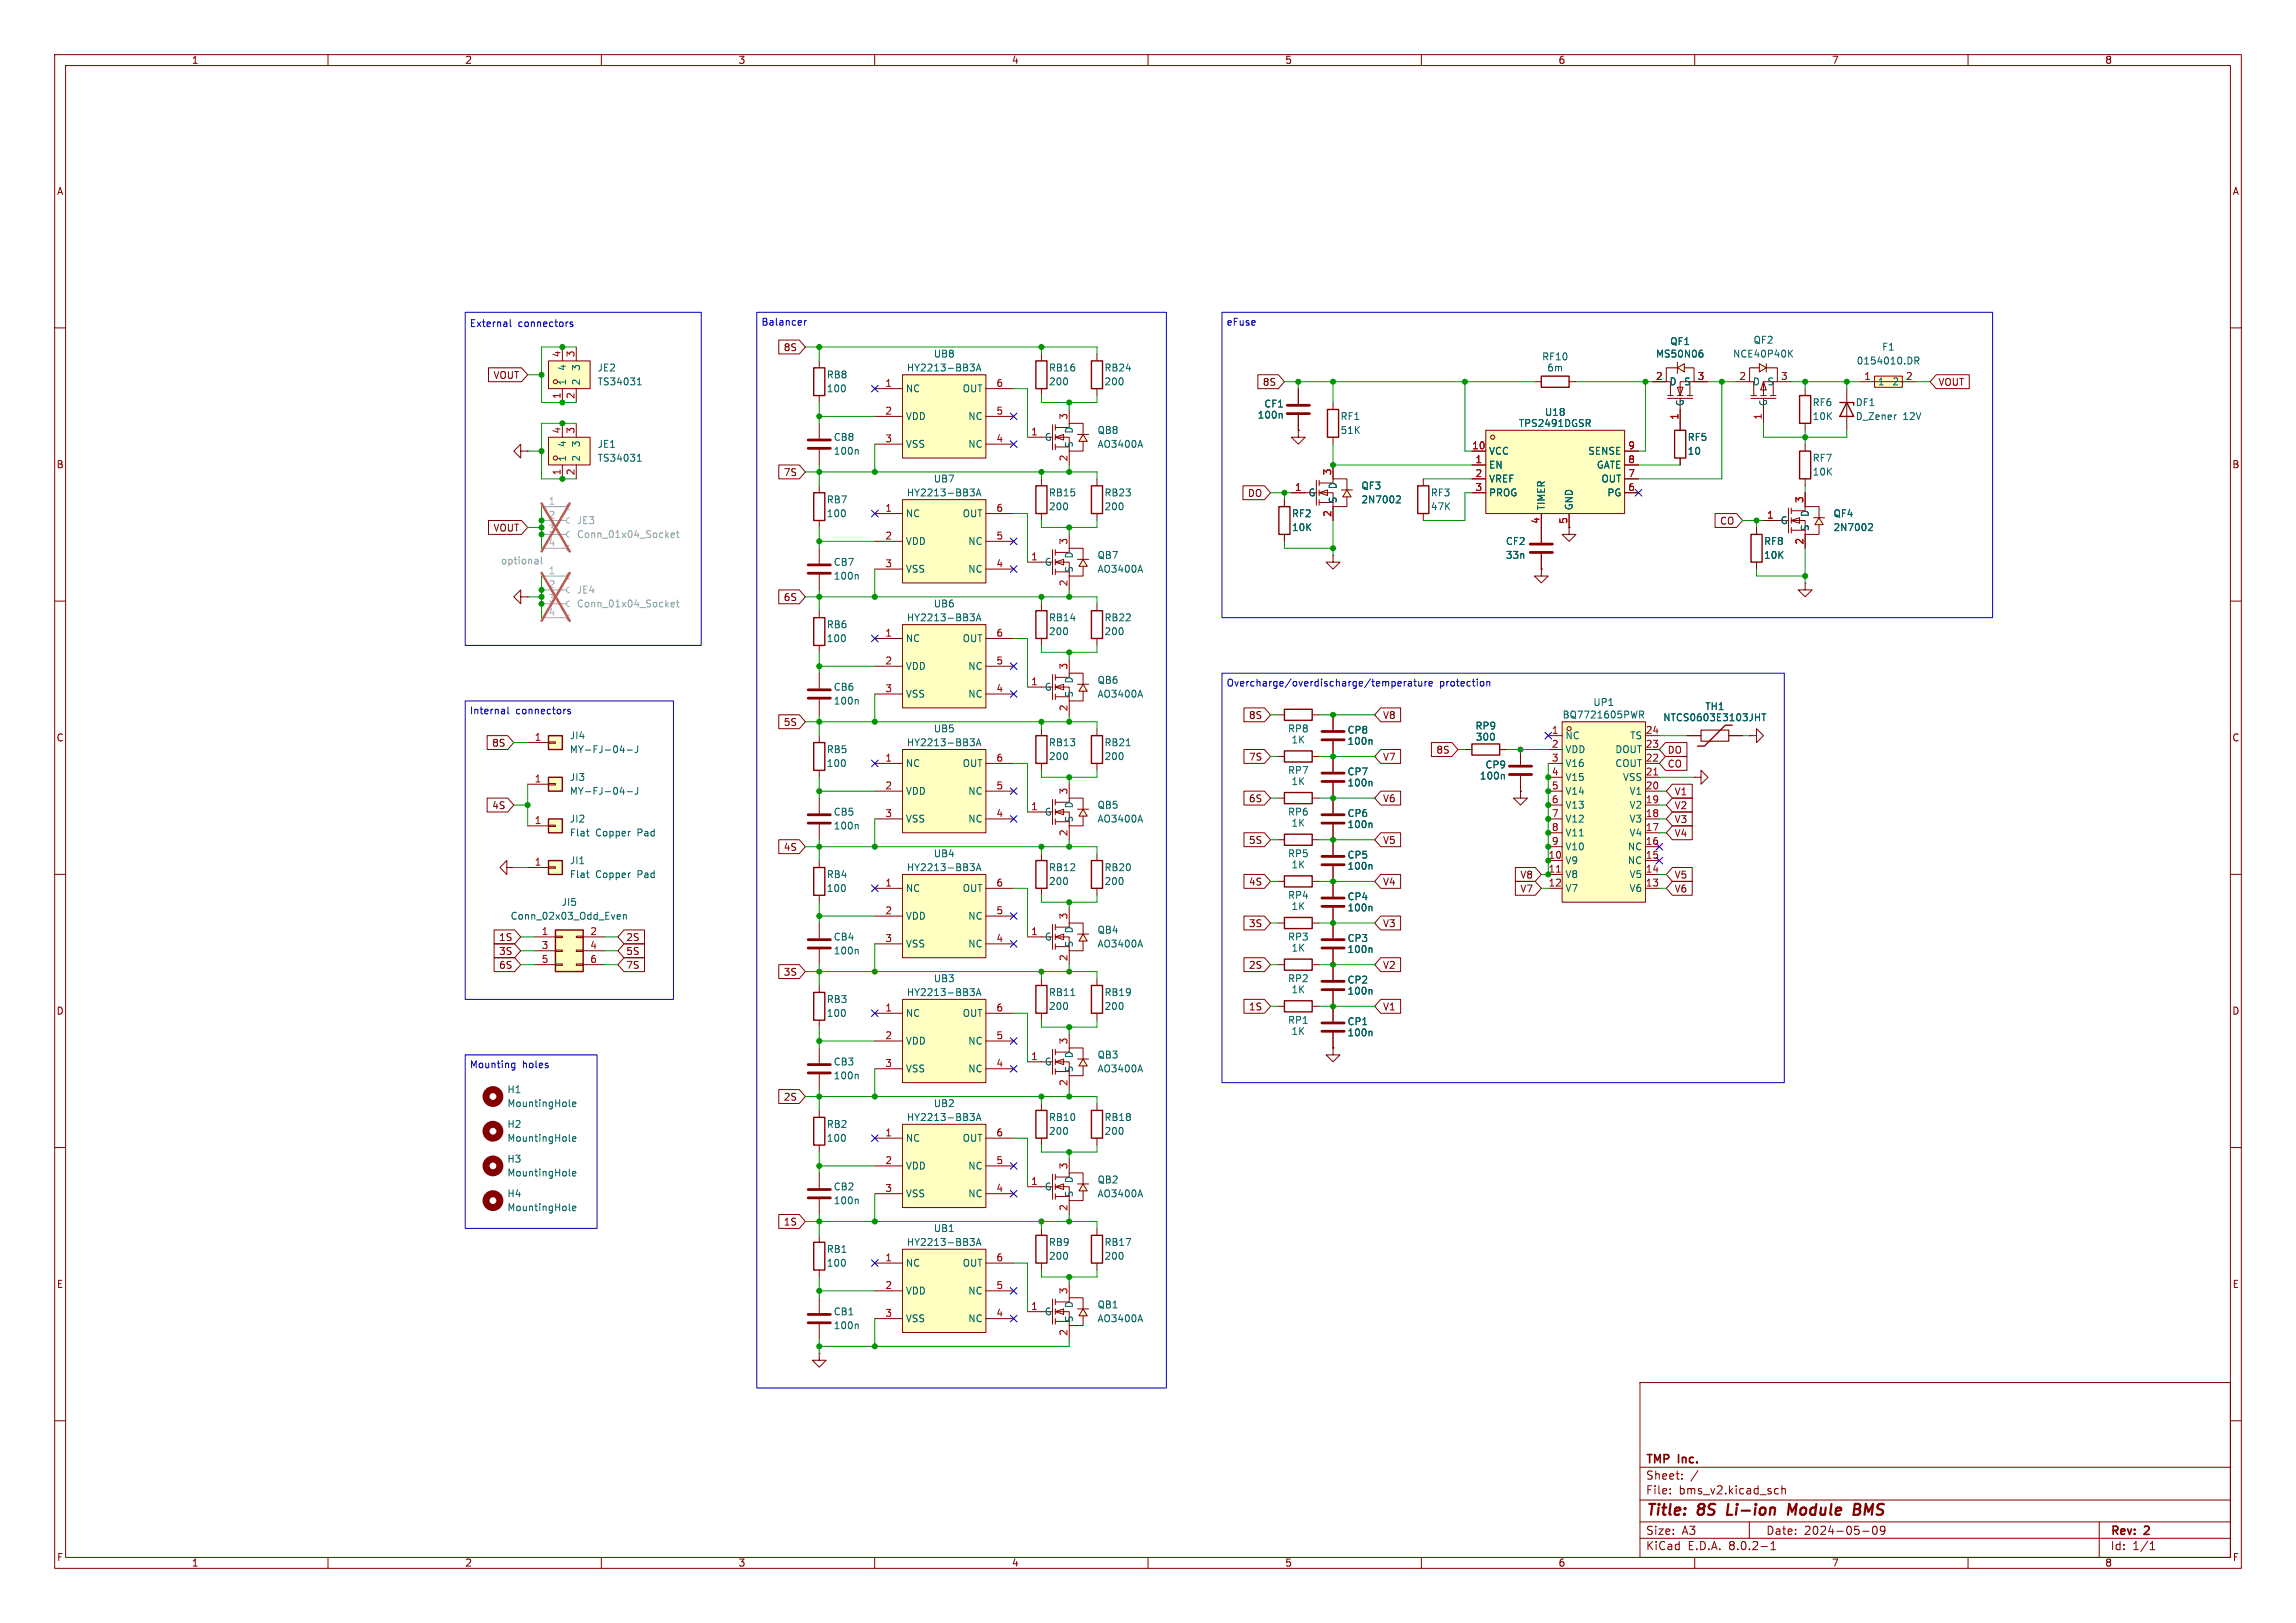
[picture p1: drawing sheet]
<svg xmlns="http://www.w3.org/2000/svg" width="420mm" height="297mm" viewBox="0 0 420 297" stroke-linecap="round" stroke-linejoin="round" font-family="sans-serif">
<defs><g id="words">
<g font-size="2.8" fill="#840000">
<text x="301" y="277.9">Title:</text>
<text x="310.6" y="277.9">8S</text>
<text x="316.8" y="277.9">Li-ion</text>
<text x="328.7" y="277.9">Module</text>
<text x="341.5" y="277.9">BMS</text>
</g>
<g font-size="2.1" fill="#840000">
<text x="301" y="268.2">TMP</text>
<text x="307.1" y="268.2">Inc.</text>
<text x="301" y="273.7">File:</text>
<text x="301" y="271">Sheet:</text>
<text x="307.1" y="273.7">bms_v2.kicad_sch</text>
<text x="301" y="281.1">Size:</text>
<text x="307.6" y="281.1">A3</text>
<text x="323" y="281.1">Date:</text>
<text x="330" y="281.1">2024-05-09</text>
<text x="386" y="281.3">Rev:</text>
<text x="392.4" y="281.3">2</text>
<text x="301" y="283.9">KiCad</text>
<text x="308.7" y="283.9">E.D.A.</text>
<text x="316.3" y="283.9">8.0.2-1</text>
<text x="386" y="283.9">Id:</text>
<text x="390.1" y="283.9">1/1</text>
</g>
<g font-size="1.8" fill="#840000">
<text x="35" y="11.9">1</text>
<text x="85" y="11.9">2</text>
<text x="135" y="11.9">3</text>
<text x="185" y="11.9">4</text>
<text x="235" y="11.9">5</text>
<text x="285" y="11.9">6</text>
<text x="335" y="11.9">7</text>
<text x="385" y="11.9">8</text>
<text x="10.3" y="35.9">A</text>
<text x="408.3" y="35.9">A</text>
<text x="143.3" y="64.5">8S</text>
<text x="90.2" y="69.5">VOUT</text>
<text x="230.9" y="70.8">8S</text>
<text x="354.5" y="70.8">VOUT</text>
<text x="10.3" y="85.9">B</text>
<text x="143.3" y="87.3">7S</text>
<text x="408.2" y="85.9">B</text>
<text x="228.2" y="91.1">DO</text>
<text x="90.2" y="97.5">VOUT</text>
<text x="314.5" y="96.2">CO</text>
<text x="143.3" y="110.2">6S</text>
<text x="228.4" y="131.8">8S</text>
<text x="252.9" y="131.8">V8</text>
<text x="10.3" y="135.9">C</text>
<text x="89.9" y="136.8">8S</text>
<text x="143.3" y="133">5S</text>
<text x="408.2" y="135.9">C</text>
<text x="228.4" y="139.4">7S</text>
<text x="252.9" y="139.4">V7</text>
<text x="262.6" y="138.1">8S</text>
<text x="305" y="138.1">DO</text>
<text x="305" y="140.7">CO</text>
<text x="89.9" y="148.3">4S</text>
<text x="228.4" y="147">6S</text>
<text x="252.9" y="147">V6</text>
<text x="306.2" y="148.3">V2</text>
<text x="306.2" y="145.7">V1</text>
<text x="143.3" y="155.9">4S</text>
<text x="228.4" y="154.6">5S</text>
<text x="252.9" y="154.6">V5</text>
<text x="306.2" y="153.4">V4</text>
<text x="306.2" y="150.8">V3</text>
<text x="278" y="161">V8</text>
<text x="306.2" y="161">V5</text>
<text x="228.4" y="162.2">4S</text>
<text x="252.9" y="162.2">V4</text>
<text x="278" y="163.5">V7</text>
<text x="306.2" y="163.5">V6</text>
<text x="91.2" y="172.4">1S</text>
<text x="114.5" y="172.4">2S</text>
<text x="228.4" y="169.9">3S</text>
<text x="252.9" y="169.9">V3</text>
<text x="91.2" y="177.5">6S</text>
<text x="91.2" y="174.9">3S</text>
<text x="114.5" y="174.9">5S</text>
<text x="114.5" y="177.5">7S</text>
<text x="143.3" y="178.8">3S</text>
<text x="228.4" y="177.5">2S</text>
<text x="252.9" y="177.5">V2</text>
<text x="10.3" y="185.9">D</text>
<text x="228.4" y="185.1">1S</text>
<text x="252.9" y="185.1">V1</text>
<text x="408.2" y="185.9">D</text>
<text x="143.3" y="201.6">2S</text>
<text x="143.3" y="224.5">1S</text>
<text x="10.3" y="235.9">E</text>
<text x="408.3" y="235.9">E</text>
<text x="10.3" y="285.9">F</text>
<text x="35" y="286.9">1</text>
<text x="85" y="286.9">2</text>
<text x="135" y="286.9">3</text>
<text x="185" y="286.9">4</text>
<text x="235" y="286.9">5</text>
<text x="285" y="286.9">6</text>
<text x="335" y="286.9">7</text>
<text x="385" y="286.9">8</text>
<text x="408.3" y="285.9">F</text>
</g>
<g font-size="1.8" fill="#0000c2">
<text x="139.2" y="59.8">Balancer</text>
<text x="224.3" y="59.8">eFuse</text>
<text x="85.9" y="60">External</text>
<text x="94.8" y="60">connectors</text>
<text x="224.3" y="125.8">Overcharge/overdischarge/temperature</text>
<text x="263.3" y="125.8">protection</text>
<text x="85.9" y="130.9">Internal</text>
<text x="94.3" y="130.9">connectors</text>
<text x="85.9" y="195.7">Mounting</text>
<text x="95.5" y="195.7">holes</text>
</g>
<g font-size="1.8" fill="#a90000">
<text x="102.6" y="65.5" transform="rotate(-90 102.6 65.5)">4</text>
<text x="105.2" y="65.5" transform="rotate(-90 105.2 65.5)">3</text>
<text x="161.9" y="70.9">1</text>
<text x="182.2" y="70.9">6</text>
<text x="302.8" y="69.6">2</text>
<text x="310.4" y="69.6">3</text>
<text x="318.1" y="69.6">2</text>
<text x="325.7" y="69.6">3</text>
<text x="340.9" y="69.6">1</text>
<text x="348.5" y="69.6">2</text>
<text x="102.6" y="73.1" transform="rotate(-90 102.6 73.1)">1</text>
<text x="105.2" y="73.1" transform="rotate(-90 105.2 73.1)">2</text>
<text x="161.9" y="75.9">2</text>
<text x="182.2" y="75.9">5</text>
<text x="195.3" y="76.9" transform="rotate(-90 195.3 76.9)">3</text>
<text x="307.1" y="76.9" transform="rotate(-90 307.1 76.9)">1</text>
<text x="322.3" y="76.9" transform="rotate(-90 322.3 76.9)">1</text>
<text x="102.6" y="79.4" transform="rotate(-90 102.6 79.4)">4</text>
<text x="105.2" y="79.4" transform="rotate(-90 105.2 79.4)">3</text>
<text x="161.9" y="81">3</text>
<text x="182.2" y="81">4</text>
<text x="188.5" y="79.8">1</text>
<text x="269.2" y="82.3">10</text>
<text x="297.7" y="82.3">9</text>
<text x="102.6" y="87.1" transform="rotate(-90 102.6 87.1)">1</text>
<text x="105.2" y="87.1" transform="rotate(-90 105.2 87.1)">2</text>
<text x="195.3" y="84.5" transform="rotate(-90 195.3 84.5)">2</text>
<text x="236.8" y="89.9">1</text>
<text x="243.6" y="87.1" transform="rotate(-90 243.6 87.1)">3</text>
<text x="269.8" y="84.8">1</text>
<text x="269.8" y="87.4">2</text>
<text x="269.8" y="89.9">3</text>
<text x="297.7" y="89.9">6</text>
<text x="297.7" y="87.4">7</text>
<text x="297.7" y="84.8">8</text>
<text x="161.9" y="93.7">1</text>
<text x="182.2" y="93.7">6</text>
<text x="243.6" y="94.7" transform="rotate(-90 243.6 94.7)">2</text>
<text x="281.7" y="96" transform="rotate(-90 281.7 96)">4</text>
<text x="286.8" y="96" transform="rotate(-90 286.8 96)">5</text>
<text x="323.1" y="95">1</text>
<text x="329.9" y="92.1" transform="rotate(-90 329.9 92.1)">3</text>
<text x="161.9" y="98.8">2</text>
<text x="182.2" y="98.8">5</text>
<text x="195.3" y="99.8" transform="rotate(-90 195.3 99.8)">3</text>
<text x="329.9" y="99.8" transform="rotate(-90 329.9 99.8)">2</text>
<text x="161.9" y="103.9">3</text>
<text x="182.2" y="103.9">4</text>
<text x="188.5" y="102.6">1</text>
<text x="195.3" y="107.4" transform="rotate(-90 195.3 107.4)">2</text>
<text x="161.9" y="116.6">1</text>
<text x="182.2" y="116.6">6</text>
<text x="161.9" y="121.7">2</text>
<text x="182.2" y="121.7">5</text>
<text x="188.5" y="125.5">1</text>
<text x="195.3" y="122.6" transform="rotate(-90 195.3 122.6)">3</text>
<text x="161.9" y="126.7">3</text>
<text x="182.2" y="126.7">4</text>
<text x="195.3" y="130.2" transform="rotate(-90 195.3 130.2)">2</text>
<text x="97.7" y="135.6">1</text>
<text x="283.8" y="134.4">1</text>
<text x="283.8" y="136.9">2</text>
<text x="300.9" y="136.9">23</text>
<text x="300.9" y="134.4">24</text>
<text x="97.7" y="143.3">1</text>
<text x="161.9" y="139.4">1</text>
<text x="182.2" y="139.4">6</text>
<text x="283.8" y="139.4">3</text>
<text x="283.8" y="142">4</text>
<text x="300.9" y="142">21</text>
<text x="300.9" y="139.4">22</text>
<text x="161.9" y="144.5">2</text>
<text x="161.9" y="149.6">3</text>
<text x="182.2" y="149.6">4</text>
<text x="182.2" y="144.5">5</text>
<text x="188.5" y="148.3">1</text>
<text x="195.3" y="145.5" transform="rotate(-90 195.3 145.5)">3</text>
<text x="283.8" y="144.5">5</text>
<text x="283.8" y="147.1">6</text>
<text x="283.8" y="149.6">7</text>
<text x="300.9" y="149.6">18</text>
<text x="300.9" y="147.1">19</text>
<text x="300.9" y="144.5">20</text>
<text x="97.7" y="150.9">1</text>
<text x="195.3" y="153.1" transform="rotate(-90 195.3 153.1)">2</text>
<text x="283.8" y="152.1">8</text>
<text x="283.8" y="154.7">9</text>
<text x="300.9" y="154.7">16</text>
<text x="300.9" y="152.1">17</text>
<text x="97.7" y="158.5">1</text>
<text x="283.2" y="157.2">10</text>
<text x="283.2" y="159.8">11</text>
<text x="300.9" y="159.8">14</text>
<text x="300.9" y="157.2">15</text>
<text x="161.9" y="162.3">1</text>
<text x="161.9" y="167.4">2</text>
<text x="182.2" y="167.4">5</text>
<text x="182.2" y="162.3">6</text>
<text x="283.2" y="162.3">12</text>
<text x="300.9" y="162.3">13</text>
<text x="99" y="171.2">1</text>
<text x="99" y="173.7">3</text>
<text x="107.9" y="171.2">2</text>
<text x="107.9" y="173.7">4</text>
<text x="161.9" y="172.5">3</text>
<text x="182.2" y="172.5">4</text>
<text x="188.5" y="171.2">1</text>
<text x="195.3" y="168.3" transform="rotate(-90 195.3 168.3)">3</text>
<text x="99" y="176.3">5</text>
<text x="107.9" y="176.3">6</text>
<text x="195.3" y="176" transform="rotate(-90 195.3 176)">2</text>
<text x="161.9" y="185.2">1</text>
<text x="182.2" y="185.2">6</text>
<text x="161.9" y="190.2">2</text>
<text x="182.2" y="190.2">5</text>
<text x="195.3" y="191.2" transform="rotate(-90 195.3 191.2)">3</text>
<text x="161.9" y="195.3">3</text>
<text x="182.2" y="195.3">4</text>
<text x="188.5" y="194.1">1</text>
<text x="195.3" y="198.8" transform="rotate(-90 195.3 198.8)">2</text>
<text x="161.9" y="208">1</text>
<text x="182.2" y="208">6</text>
<text x="161.9" y="213.1">2</text>
<text x="182.2" y="213.1">5</text>
<text x="195.3" y="214.1" transform="rotate(-90 195.3 214.1)">3</text>
<text x="161.9" y="218.2">3</text>
<text x="182.2" y="218.2">4</text>
<text x="188.5" y="216.9">1</text>
<text x="195.3" y="221.7" transform="rotate(-90 195.3 221.7)">2</text>
<text x="161.9" y="230.9">1</text>
<text x="182.2" y="230.9">6</text>
<text x="161.9" y="236">2</text>
<text x="182.2" y="236">5</text>
<text x="188.5" y="239.8">1</text>
<text x="195.3" y="236.9" transform="rotate(-90 195.3 236.9)">3</text>
<text x="161.9" y="241">3</text>
<text x="182.2" y="241">4</text>
<text x="195.3" y="244.5" transform="rotate(-90 195.3 244.5)">2</text>
</g>
<g font-size="1.8" fill="#006464">
<text x="170.7" y="65.6">UB8</text>
<text x="302.8" y="65.6">MS50N06</text>
<text x="305.4" y="63.3">QF1</text>
<text x="316.9" y="65.6">NCE40P40K</text>
<text x="320.7" y="63.1">QF2</text>
<text x="344.2" y="64.4">F1</text>
<text x="103.7" y="70.6" transform="rotate(-90 103.7 70.6)">1</text>
<text x="103.7" y="68" transform="rotate(-90 103.7 68)">4</text>
<text x="106.3" y="70.6" transform="rotate(-90 106.3 70.6)">2</text>
<text x="106.3" y="68" transform="rotate(-90 106.3 68)">3</text>
<text x="109.2" y="68.2">JE2</text>
<text x="109.2" y="70.7">TS34031</text>
<text x="151.1" y="69.4">RB8</text>
<text x="151.1" y="72">100</text>
<text x="165.6" y="72">NC</text>
<text x="165.8" y="68.2">HY2213-BB3A</text>
<text x="176" y="72">OUT</text>
<text x="191.8" y="70.7">200</text>
<text x="191.8" y="68.2">RB16</text>
<text x="201.9" y="70.7">200</text>
<text x="201.9" y="68.2">RB24</text>
<text x="282" y="66.1">RF10</text>
<text x="282.9" y="68.2">6m</text>
<text x="305.3" y="70.7">D</text>
<text x="308" y="70.7">S</text>
<text x="320.5" y="70.7">D</text>
<text x="323.2" y="70.7">S</text>
<text x="339.5" y="66.9">0154010.DR</text>
<text x="343.4" y="70.7">1</text>
<text x="346.1" y="70.7">2</text>
<text x="165.6" y="77.1">VDD</text>
<text x="177" y="77.1">NC</text>
<text x="230" y="76.8">100n</text>
<text x="231.2" y="74.8">CF1</text>
<text x="245.1" y="77.1">RF1</text>
<text x="282.5" y="76.3">U18</text>
<text x="308.2" y="74.4" transform="rotate(-90 308.2 74.4)">G</text>
<text x="323.4" y="74.4" transform="rotate(-90 323.4 74.4)">G</text>
<text x="331.5" y="74.5">RF6</text>
<text x="331.5" y="77.1">10K</text>
<text x="339.4" y="74.5">DF1</text>
<text x="339.4" y="77.1">D_Zener</text>
<text x="348.1" y="77.1">12V</text>
<text x="103.7" y="81.9" transform="rotate(-90 103.7 81.9)">4</text>
<text x="106.3" y="81.9" transform="rotate(-90 106.3 81.9)">3</text>
<text x="109.2" y="82.1">JE1</text>
<text x="152.4" y="80.9">CB8</text>
<text x="152.4" y="83.4">100n</text>
<text x="165.6" y="82.1">VSS</text>
<text x="177" y="82.1">NC</text>
<text x="191" y="80.9">G</text>
<text x="196.4" y="82" transform="rotate(-90 196.4 82)">S</text>
<text x="196.4" y="79.5" transform="rotate(-90 196.4 79.5)">D</text>
<text x="200.7" y="82.1">AO3400A</text>
<text x="200.7" y="79.6">QB8</text>
<text x="245.1" y="79.6">51K</text>
<text x="272.3" y="83.4">VCC</text>
<text x="277.7" y="78.3">TPS2491DGSR</text>
<text x="290.4" y="83.4">SENSE</text>
<text x="308.6" y="80.9">RF5</text>
<text x="308.6" y="83.4">10</text>
<text x="103.7" y="84.6" transform="rotate(-90 103.7 84.6)">1</text>
<text x="106.3" y="84.6" transform="rotate(-90 106.3 84.6)">2</text>
<text x="109.2" y="84.7">TS34031</text>
<text x="170.7" y="88.5">UB7</text>
<text x="244.7" y="89.6" transform="rotate(-90 244.7 89.6)">D</text>
<text x="248.9" y="89.8">QF3</text>
<text x="272.3" y="86">EN</text>
<text x="272.3" y="88.5">VREF</text>
<text x="292" y="86">GATE</text>
<text x="292.8" y="88.5">OUT</text>
<text x="331.5" y="84.7">RF7</text>
<text x="331.5" y="87.2">10K</text>
<text x="151.1" y="92.3">RB7</text>
<text x="151.1" y="94.8">100</text>
<text x="165.6" y="94.8">NC</text>
<text x="165.8" y="91">HY2213-BB3A</text>
<text x="176" y="94.8">OUT</text>
<text x="191.8" y="93.6">200</text>
<text x="191.8" y="91">RB15</text>
<text x="201.9" y="93.6">200</text>
<text x="201.9" y="91">RB23</text>
<text x="236.2" y="94.8">RF2</text>
<text x="239.3" y="91">G</text>
<text x="244.7" y="92.2" transform="rotate(-90 244.7 92.2)">S</text>
<text x="248.9" y="92.3">2N7002</text>
<text x="261.6" y="91">RF3</text>
<text x="261.6" y="93.6">47K</text>
<text x="272.3" y="91">PROG</text>
<text x="282.8" y="93.5" transform="rotate(-90 282.8 93.5)">TIMER</text>
<text x="287.9" y="93.5" transform="rotate(-90 287.9 93.5)">GND</text>
<text x="293.9" y="91">PG</text>
<text x="331.1" y="94.7" transform="rotate(-90 331.1 94.7)">D</text>
<text x="335.3" y="94.8">QF4</text>
<text x="165.6" y="99.9">VDD</text>
<text x="177" y="99.9">NC</text>
<text x="236.2" y="97.4">10K</text>
<text x="275.4" y="99.9">CF2</text>
<text x="322.6" y="99.9">RF8</text>
<text x="325.6" y="96.1">G</text>
<text x="331.1" y="97.3" transform="rotate(-90 331.1 97.3)">S</text>
<text x="335.3" y="97.4">2N7002</text>
<text x="152.4" y="103.7">CB7</text>
<text x="152.4" y="106.3">100n</text>
<text x="165.6" y="105">VSS</text>
<text x="177" y="105">NC</text>
<text x="191" y="103.7">G</text>
<text x="196.4" y="104.9" transform="rotate(-90 196.4 104.9)">S</text>
<text x="196.4" y="102.3" transform="rotate(-90 196.4 102.3)">D</text>
<text x="200.7" y="105">AO3400A</text>
<text x="200.7" y="102.5">QB7</text>
<text x="275.4" y="102.5">33n</text>
<text x="322.6" y="102.5">10K</text>
<text x="165.8" y="113.9">HY2213-BB3A</text>
<text x="170.7" y="111.4">UB6</text>
<text x="191.8" y="113.9">RB14</text>
<text x="201.9" y="113.9">RB22</text>
<text x="151.1" y="115.2">RB6</text>
<text x="151.1" y="117.7">100</text>
<text x="165.6" y="117.7">NC</text>
<text x="176" y="117.7">OUT</text>
<text x="191.8" y="116.4">200</text>
<text x="201.9" y="116.4">200</text>
<text x="165.6" y="122.8">VDD</text>
<text x="177" y="122.8">NC</text>
<text x="196.4" y="125.2" transform="rotate(-90 196.4 125.2)">D</text>
<text x="200.7" y="125.3">QB6</text>
<text x="152.4" y="126.6">CB6</text>
<text x="152.4" y="129.1">100n</text>
<text x="165.6" y="127.9">VSS</text>
<text x="177" y="127.9">NC</text>
<text x="191" y="126.6">G</text>
<text x="196.4" y="127.8" transform="rotate(-90 196.4 127.8)">S</text>
<text x="200.7" y="127.9">AO3400A</text>
<text x="285.7" y="131.7">BQ7721605PWR</text>
<text x="291.4" y="129.4">UP1</text>
<text x="311.8" y="130.1">TH1</text>
<text x="104.1" y="135.5">JI4</text>
<text x="165.8" y="136.8">HY2213-BB3A</text>
<text x="170.7" y="134.2">UB5</text>
<text x="191.8" y="136.8">RB13</text>
<text x="201.9" y="136.8">RB21</text>
<text x="235.5" y="134.2">RP8</text>
<text x="236.1" y="136.2">1K</text>
<text x="246.4" y="134.5">CP8</text>
<text x="246.4" y="136.5">100n</text>
<text x="269.8" y="133.7">RP9</text>
<text x="269.9" y="135.7">300</text>
<text x="286.3" y="135.5">NC</text>
<text x="298.1" y="135.5">TS</text>
<text x="304.2" y="132.2">NTCS0603E3103JHT</text>
<text x="104.1" y="143.1">JI3</text>
<text x="104.1" y="138">MY-FJ-04-J</text>
<text x="151.1" y="138">RB5</text>
<text x="151.1" y="140.6">100</text>
<text x="165.6" y="140.6">NC</text>
<text x="176" y="140.6">OUT</text>
<text x="191.8" y="139.3">200</text>
<text x="201.9" y="139.3">200</text>
<text x="235.5" y="141.8">RP7</text>
<text x="236.1" y="143.9">1K</text>
<text x="246.4" y="142.1">CP7</text>
<text x="270.6" y="142.8">100n</text>
<text x="271.6" y="140.8">CP9</text>
<text x="286.3" y="138">VDD</text>
<text x="286.3" y="140.6">V16</text>
<text x="286.3" y="143.1">V15</text>
<text x="295.4" y="140.6">COUT</text>
<text x="295.4" y="138">DOUT</text>
<text x="296.8" y="143.1">VSS</text>
<text x="104.1" y="145.6">MY-FJ-04-J</text>
<text x="152.4" y="149.5">CB5</text>
<text x="165.6" y="145.6">VDD</text>
<text x="177" y="145.6">NC</text>
<text x="191" y="149.5">G</text>
<text x="196.4" y="148" transform="rotate(-90 196.4 148)">D</text>
<text x="200.7" y="148.2">QB5</text>
<text x="235.5" y="149.5">RP6</text>
<text x="246.4" y="149.7">CP6</text>
<text x="246.4" y="144.1">100n</text>
<text x="286.3" y="145.6">V14</text>
<text x="286.3" y="148.2">V13</text>
<text x="298" y="148.2">V2</text>
<text x="298" y="145.6">V1</text>
<text x="104.1" y="150.7">JI2</text>
<text x="104.1" y="153.3">Flat</text>
<text x="108.9" y="153.3">Copper</text>
<text x="116.7" y="153.3">Pad</text>
<text x="152.4" y="152">100n</text>
<text x="165.6" y="150.7">VSS</text>
<text x="177" y="150.7">NC</text>
<text x="196.4" y="150.6" transform="rotate(-90 196.4 150.6)">S</text>
<text x="200.7" y="150.7">AO3400A</text>
<text x="236.1" y="151.5">1K</text>
<text x="246.4" y="151.7">100n</text>
<text x="286.3" y="150.7">V12</text>
<text x="286.3" y="153.3">V11</text>
<text x="286.3" y="155.8">V10</text>
<text x="297.7" y="155.8">NC</text>
<text x="298" y="153.3">V4</text>
<text x="298" y="150.7">V3</text>
<text x="104.1" y="158.3">JI1</text>
<text x="104.1" y="160.9">Flat</text>
<text x="108.9" y="160.9">Copper</text>
<text x="116.7" y="160.9">Pad</text>
<text x="151.1" y="160.9">RB4</text>
<text x="165.8" y="159.6">HY2213-BB3A</text>
<text x="170.7" y="157.1">UB4</text>
<text x="191.8" y="159.6">RB12</text>
<text x="201.9" y="159.6">RB20</text>
<text x="235.5" y="157.1">RP5</text>
<text x="236.1" y="159.1">1K</text>
<text x="246.4" y="157.3">CP5</text>
<text x="246.4" y="159.4">100n</text>
<text x="286.3" y="158.3">V9</text>
<text x="286.3" y="160.9">V8</text>
<text x="297.7" y="158.3">NC</text>
<text x="298" y="160.9">V5</text>
<text x="102.6" y="166">JI5</text>
<text x="151.1" y="163.4">100</text>
<text x="165.6" y="163.4">NC</text>
<text x="176" y="163.4">OUT</text>
<text x="191.8" y="162.2">200</text>
<text x="201.9" y="162.2">200</text>
<text x="235.5" y="164.7">RP4</text>
<text x="236.1" y="166.7">1K</text>
<text x="246.4" y="164.9">CP4</text>
<text x="246.4" y="167">100n</text>
<text x="286.3" y="163.4">V7</text>
<text x="298" y="163.4">V6</text>
<text x="93.3" y="168.5">Conn_02x03_Odd_Even</text>
<text x="152.4" y="172.3">CB4</text>
<text x="165.6" y="168.5">VDD</text>
<text x="165.6" y="173.6">VSS</text>
<text x="177" y="173.6">NC</text>
<text x="177" y="168.5">NC</text>
<text x="191" y="172.3">G</text>
<text x="196.4" y="173.5" transform="rotate(-90 196.4 173.5)">S</text>
<text x="196.4" y="170.9" transform="rotate(-90 196.4 170.9)">D</text>
<text x="200.7" y="173.6">AO3400A</text>
<text x="200.7" y="171">QB4</text>
<text x="235.5" y="172.3">RP3</text>
<text x="246.4" y="172.6">CP3</text>
<text x="152.4" y="174.9">100n</text>
<text x="170.7" y="179.9">UB3</text>
<text x="235.5" y="179.9">RP2</text>
<text x="236.1" y="174.3">1K</text>
<text x="246.4" y="174.6">100n</text>
<text x="151.1" y="183.7">RB3</text>
<text x="165.8" y="182.5">HY2213-BB3A</text>
<text x="191.8" y="185">200</text>
<text x="191.8" y="182.5">RB11</text>
<text x="201.9" y="185">200</text>
<text x="201.9" y="182.5">RB19</text>
<text x="236.1" y="182">1K</text>
<text x="246.4" y="180.2">CP2</text>
<text x="246.4" y="182.2">100n</text>
<text x="151.1" y="186.3">100</text>
<text x="165.6" y="186.3">NC</text>
<text x="165.6" y="191.4">VDD</text>
<text x="176" y="186.3">OUT</text>
<text x="177" y="191.4">NC</text>
<text x="235.5" y="187.6">RP1</text>
<text x="236.1" y="189.6">1K</text>
<text x="246.4" y="187.8">CP1</text>
<text x="246.4" y="189.8">100n</text>
<text x="152.4" y="195.2">CB3</text>
<text x="152.4" y="197.7">100n</text>
<text x="165.6" y="196.4">VSS</text>
<text x="177" y="196.4">NC</text>
<text x="191" y="195.2">G</text>
<text x="196.4" y="196.3" transform="rotate(-90 196.4 196.3)">S</text>
<text x="196.4" y="193.8" transform="rotate(-90 196.4 193.8)">D</text>
<text x="200.7" y="196.4">AO3400A</text>
<text x="200.7" y="193.9">QB3</text>
<text x="92.7" y="200.3">H1</text>
<text x="92.7" y="202.8">MountingHole</text>
<text x="170.7" y="202.8">UB2</text>
<text x="92.7" y="206.6">H2</text>
<text x="92.7" y="209.1">MountingHole</text>
<text x="151.1" y="206.6">RB2</text>
<text x="151.1" y="209.1">100</text>
<text x="165.6" y="209.1">NC</text>
<text x="165.8" y="205.3">HY2213-BB3A</text>
<text x="176" y="209.1">OUT</text>
<text x="191.8" y="207.9">200</text>
<text x="191.8" y="205.3">RB10</text>
<text x="201.9" y="207.9">200</text>
<text x="201.9" y="205.3">RB18</text>
<text x="92.7" y="213">H3</text>
<text x="92.7" y="215.5">MountingHole</text>
<text x="165.6" y="214.2">VDD</text>
<text x="177" y="214.2">NC</text>
<text x="92.7" y="219.3">H4</text>
<text x="92.7" y="221.8">MountingHole</text>
<text x="152.4" y="218">CB2</text>
<text x="152.4" y="220.6">100n</text>
<text x="165.6" y="219.3">VSS</text>
<text x="177" y="219.3">NC</text>
<text x="191" y="218">G</text>
<text x="196.4" y="219.2" transform="rotate(-90 196.4 219.2)">S</text>
<text x="196.4" y="216.6" transform="rotate(-90 196.4 216.6)">D</text>
<text x="200.7" y="219.3">AO3400A</text>
<text x="200.7" y="216.8">QB2</text>
<text x="170.7" y="225.7">UB1</text>
<text x="151.1" y="229.5">RB1</text>
<text x="151.1" y="232">100</text>
<text x="165.6" y="232">NC</text>
<text x="165.8" y="228.2">HY2213-BB3A</text>
<text x="176" y="232">OUT</text>
<text x="191.8" y="228.2">RB9</text>
<text x="191.8" y="230.7">200</text>
<text x="201.9" y="230.7">200</text>
<text x="201.9" y="228.2">RB17</text>
<text x="165.6" y="237.1">VDD</text>
<text x="177" y="237.1">NC</text>
<text x="196.4" y="239.5" transform="rotate(-90 196.4 239.5)">D</text>
<text x="200.7" y="239.6">QB1</text>
<text x="152.4" y="240.9">CB1</text>
<text x="152.4" y="243.4">100n</text>
<text x="165.6" y="242.2">VSS</text>
<text x="177" y="242.2">NC</text>
<text x="191" y="240.9">G</text>
<text x="196.4" y="242.1" transform="rotate(-90 196.4 242.1)">S</text>
<text x="200.7" y="242.2">AO3400A</text>
</g>
<g font-size="1.8" fill="#aaa">
<text x="100.3" y="92.5">1</text>
<text x="100.3" y="95">2</text>
<text x="100.3" y="97.5">3</text>
<text x="100.3" y="100.1">4</text>
<text x="100.3" y="105.2">1</text>
<text x="100.3" y="107.7">2</text>
<text x="100.3" y="110.2">3</text>
<text x="100.3" y="112.8">4</text>
</g>
<g font-size="1.8" fill="#989898">
<text x="105.4" y="96.1">JE3</text>
<text x="105.4" y="98.7">Conn_01x04_Socket</text>
<text x="105.4" y="108.8">JE4</text>
<text x="105.4" y="111.4">Conn_01x04_Socket</text>
</g>
<text font-size="1.8" fill="#909090" x="91.5" y="103.5">optional</text>
</g></defs>
<g fill="none" stroke="#840000" stroke-width=".18">
<path d="M10 10h400v277h-400zM12 12h396v273h-396zM60 10v2M110 10v2M160 10v2M210 10v2M260 10v2M310 10v2M360 10v2M10 60h2M408 60h2M10 110h2"/>
<path d="M408 110h2M10 160h2M408 160h2M10 210h2M408 210h2M10 260h2M300 253h108v32h-108zM408 260h2M300 278.5h108M300 274.5h108M300 268.5h108M305.5 273.2v.2"/>
<path d="M305.5 272.5v.1M307.7 270.5v.2M307.7 269.8v.1M310.6 269.1l-1.3 1.9M320 278.5v3M324.7 273.3h.6M324.7 272.5h.6M325.9 272.5l.3-.1 .3 .1 .1 .9M325.9 271.9v1.5M342.7 279.4l.2-.1a.8 .8 0 0 1 .5 .7 .8 .8 0 0 1-.5 .8 1 1 0 0 1-.2-1.4zM344.8 279.9l-.3 .3h-.3l-.3-.3 .2-.5 .4-.1 .2 .1a.99 .99 0 0 1-.3 1.4h-.3M384 278.5v6.5"/>
<path d="M60 285v2M110 285v2M160 285v2M210 285v2M260 285v2M300 281.5h108M310 285v2M322.2 283h1.1M323.9 283.6h.9M323.9 282.5l.5-.4v1.5M340.7 280.2h1.2M360 285v2"/>
<path d="M393.3 283.6h.9M393.3 282.5l.4-.4v1.5"/>
</g>
<path d="M316.2 275.2l-.3 2h1M328.6 275.2l-.8 1.4-.5-1.4-.2 2M339.2 276.2h.6M339.3 275.2h.7a.49 .49 0 0 1 .3 .5 .49 .49 0 0 1-.5 .5M339.8 276.2l.3 .1a.58 .58 0 0 1-.3 .9h-.8" fill="none" stroke="#840000" stroke-width=".4"/>
<path d="M165.1 137.2h15.2v15.2h-15.2z" fill="#ffffc2"/>
<path d="M160 139.7h5.1M165.1 137.2h15.2v15.2h-15.2zM180.3 139.7h5.1M160 144.8h5.1M160 149.9h5.1M180.3 144.8h5.1M180.3 149.9h5.1" fill="none" stroke="#840000" stroke-width=".18"/>
<path d="M177.4 135.2h.8l-.4 .5 .4 .1v.4l-.2 .3h-.4M178.6 136.5l.4-1.3 .4 1.3M178.7 136.1h.6" fill="none" stroke="#006464" stroke-width=".18"/>
<path d="M165.1 160h15.2v15.3h-15.2z" fill="#ffffc2"/>
<g fill="none" stroke="#840000" stroke-width=".18">
<path d="M149.9 134.6v1.3M149.9 141v1.2M149.9 146.1v2.7M149.9 150.9v2.8M149.9 157.5v1.3M190.5 156.2v1.3M200.7 156.2v1.3M149.9 163.8v1.3M149.9 168.9v2.8M149.9 173.7v2.8M160 162.6h5.1M160 167.6h5.1"/>
<path d="M160 172.7h5.1M165.1 160h15.2v15.3h-15.2zM180.3 162.6h5.1M180.3 167.6h5.1M180.3 172.7h5.1M190.5 162.6v1.2M190.5 179.1v1.2M200.7 162.6v1.2M200.7 179.1v1.2M190.5 185.4v1.3M200.7 185.4v1.3"/>
</g>
<path d="M156.8 150.9l.2 .1v.7M177.4 158.1h.8l-.4 .4 .4 .2v.4l-.2 .2h-.4M178.6 159.3l.4-1.2 .4 1.2M178.7 159h.6M156.8 173.7l.2 .2v.7M195.9 182.2h.7" fill="none" stroke="#006464" stroke-width=".18"/>
<path d="M147.8 150.6h4.1M147.8 149.1h4.1M147.8 173.5h4.1M147.8 172h4.1" fill="none" stroke="#840000" stroke-width=".51"/>
<path d="M148.8 135.9h2.1v5.1h-2.1zM148.8 158.8h2.1v5h-2.1zM189.5 157.5h2v5.1h-2zM199.6 157.5h2.1v5.1h-2.1zM189.5 180.3h2v5.1h-2zM199.6 180.3h2.1v5.1h-2.1z" fill="none" stroke="#840000" stroke-width=".25"/>
<g fill="#ffffc2">
<path d="M193 171.5l1.6-.6v1.1z"/>
<path d="M198.1 170.9l.8 1.3h-1.5z"/>
</g>
<g fill="none" stroke="#840000" stroke-width=".18">
<path d="M188 171.5h2.5M192.5 169.2v4.5M193 171.5l1.6-.6v1.1zM193 171.5h2.6v2.5h2.5v-1.8M193 169.7h2.6v-.8h2.5v2M193 169.2v1M193 170.9v1.1M193 172.7v1M193 173.2h2.6M195.6 166.4v2.5M195.6 174v2.5M197.1 170.9h2"/>
<path d="M198.1 170.9l.8 1.3h-1.5z"/>
</g>
<path d="M208.6 172l.4 1.3" fill="none" stroke="#006464" stroke-width=".18"/>
<g fill="#ffffc2">
<path d="M193 148.6l1.6-.5v1z"/>
<path d="M198.1 148.1l.8 1.2h-1.5z"/>
</g>
<g fill="none" stroke="#840000" stroke-width=".18">
<path d="M188 148.6h2.5M192.5 146.3v4.6M193 148.6l1.6-.5v1zM193 148.6h2.6v2.5h2.5v-1.8M193 146.8h2.6v-.7h2.5v2M193 146.3v1M193 148.1v1M193 149.9v1M193 150.4h2.6M195.6 143.5v2.6M195.6 151.1v2.6M197.1 148.1h2"/>
<path d="M198.1 148.1l.8 1.2h-1.5zM233.7 153.7h1.2M240 153.7h1.3"/>
</g>
<path d="M208.6 149.2l.4 1.2" fill="none" stroke="#006464" stroke-width=".18"/>
<path d="M234.9 152.7h5.1v2h-5.1z" fill="none" stroke="#840000" stroke-width=".25"/>
<path d="M101.6 170.2h5.1v7.6h-5.1z" fill="#ffffc2"/>
<g fill="none" stroke="#840000" stroke-width=".18">
<path d="M97.8 171.5h3.8M97.8 174h3.8M97.8 176.5h3.8M101.6 176.4h1.3v.3h-1.3zM101.6 173.9h1.3v.2h-1.3zM101.6 171.3h1.3v.3h-1.3zM105.4 176.4h1.3v.3h-1.3zM105.4 173.9h1.3v.2h-1.3zM105.4 171.3h1.3v.3h-1.3zM106.7 171.5h3.8M106.7 174h3.8M106.7 176.5h3.8"/>
<path d="M233.7 161.3h1.2M240 161.3h1.3"/>
</g>
<path d="M101.6 170.2h5.1v7.6h-5.1zM234.9 160.3h5.1v2h-5.1z" fill="none" stroke="#840000" stroke-width=".25"/>
<path d="M113.1 167.4h.3l.1 .3-.6 .1M113.4 168.2h-.3M114 167.5l.2-.1h.3l.1 .8M114 167.4v.8" fill="none" stroke="#006464" stroke-width=".18"/>
<path d="M100.3 134.6h2.6v2.6h-2.6z" fill="#ffffc2"/>
<path d="M96.5 135.9h3.8M100.3 135.8h1.3v.2h-1.3zM233.7 146.1h1.2M240 146.1h1.3M243.8 146.1v2.7M243.8 150.9v2.8M243.8 168.9v2.8M243.8 173.7v5.6M243.8 181.4v2.8" fill="none" stroke="#840000" stroke-width=".18"/>
<path d="M100.3 134.6h2.6v2.6h-2.6zM234.9 145h5.1v2.1h-5.1z" fill="none" stroke="#840000" stroke-width=".25"/>
<path d="M113.4 137.3h.8M114 136.9v.8M114.7 137.3h1M116.6 136.5v1.1l-.4 .1M250.8 150.6l.2 .2v.7M250.8 173.5l.2 .2v.6M250.8 181.1l.2 .2v.6" fill="none" stroke="#006464" stroke-width=".18"/>
<path d="M241.8 149.1h4.1M241.8 150.6h4.1M241.8 172h4.1M241.8 173.5h4.1M241.8 179.6h4.1M241.8 181.1h4.1" fill="none" stroke="#840000" stroke-width=".51"/>
<path d="M100.3 157.5h2.6v2.5h-2.6z" fill="#ffffc2"/>
<path d="M233.7 130.8h1.2M240 130.8h1.3M92.7 158.8v-1.3l-1.3 1.3 1.3 1.2v-1.2h1.3M94 158.8h.1M96.5 158.8h3.8M100.3 158.6h1.3v.3h-1.3z" fill="none" stroke="#840000" stroke-width=".18"/>
<path d="M234.9 129.8h5.1v2h-5.1zM100.3 157.5h2.6v2.5h-2.6z" fill="none" stroke="#840000" stroke-width=".25"/>
<path d="M106.1 158.1h.7M107.3 159.8h.5M107.6 160.6h.2" fill="none" stroke="#006464" stroke-width=".18"/>
<path d="M100.3 149.9h2.6v2.5h-2.6z" fill="#ffffc2"/>
<path d="M96.5 151.1h3.8M100.3 151h1.3v.3h-1.3z" fill="none" stroke="#840000" stroke-width=".18"/>
<path d="M100.3 149.9h2.6v2.5h-2.6z" fill="none" stroke="#840000" stroke-width=".25"/>
<path d="M107.3 152.1h.5M107.6 153h.2" fill="none" stroke="#006464" stroke-width=".18"/>
<path d="M100.3 142.2h2.6v2.6h-2.6z" fill="#ffffc2"/>
<path d="M233.7 138.4h1.2M240 138.4h1.3M243.8 130.8v2.8M243.8 135.6v5.6M96.5 143.5h3.8M100.3 143.4h1.3v.2h-1.3zM243.8 143.3v2.8" fill="none" stroke="#840000" stroke-width=".18"/>
<path d="M234.9 137.4h5.1v2h-5.1zM100.3 142.2h2.6v2.6h-2.6z" fill="none" stroke="#840000" stroke-width=".25"/>
<g fill="none" stroke="#006464" stroke-width=".18">
<path d="M250.8 135.4l.2 .2v.6M113.4 144.9h.8M114 144.5v.9M114.7 144.9h1M116.6 144.1v1.1l-.4 .2M250.8 143l.2 .2v.6M104.1 215l.2 .2M104.1 208.7l.2 .2M104.1 202.3l.2 .2M104.7 214.8l.6-.1v-.3h-.4l-.2 .1 .1 .6h.5M104.7 202.1l.6-.1v-.3h-.4l-.2 .1 .1 .6h.5M104.7 208.4l.6-.1v-.2l-.4-.1-.2 .2 .1 .6h.5"/>
<path d="M104.1 221.4l.2 .2M104.7 221.1l.6-.1v-.2l-.4-.1-.2 .2 .1 .6h.5"/>
</g>
<g fill="none" stroke="#840000" stroke-width="1.3">
<circle cx="90.2" cy="200.7" r="1.27"/>
<circle cx="90.2" cy="207" r="1.27"/>
<circle cx="90.2" cy="213.4" r="1.27"/>
<circle cx="90.2" cy="219.7" r="1.27"/>
</g>
<path d="M241.8 133.9h4.1M241.8 135.4h4.1M241.8 141.5h4.1M241.8 143h4.1" fill="none" stroke="#840000" stroke-width=".51"/>
<path d="M100.3 80h7.6v5.1h-7.6z" fill="#ffffc2"/>
<g fill="none" stroke="#840000" stroke-width=".18">
<path d="M102.9 77.5v2.5M105.4 77.5v2.5M100.3 80h7.6v5.1h-7.6zM102.9 85.1v2.5M105.4 85.1v2.5M233.7 168.9h1.2M233.7 176.5h1.2M240 168.9h1.3M240 176.5h1.3"/>
<circle cx="101.6" cy="83.8" r=".38"/>
</g>
<path d="M116.6 84.4h.7M116.6 83.5l.4-.4v1.3" fill="none" stroke="#006464" stroke-width=".18"/>
<path d="M234.9 167.9h5.1v2h-5.1zM234.9 175.5h5.1v2h-5.1z" fill="none" stroke="#840000" stroke-width=".25"/>
<path d="M100.3 66h7.6v5.1h-7.6z" fill="#ffffc2"/>
<g fill="none" stroke="#840000" stroke-width=".18">
<path d="M100.3 66h7.6v5.1h-7.6zM102.9 63.5v2.5M102.9 71.1v2.6M105.4 63.5v2.5M105.4 71.1v2.6M95.2 82.6v-1.3l-1.2 1.3 1.2 1.2v-1.2h1.3M96.5 82.6h.1M260.3 87.6v1.3M260.3 94v1.3M95.2 109.2v-1.2l-1.2 1.2 1.2 1.3v-1.3h1.3M96.5 109.2h.1M243.8 153.7v2.8"/>
<path d="M243.8 158.5v5.6M243.8 166.1v2.8M200.7 201.9v1.3M200.7 208.3v1.3"/>
<circle cx="101.6" cy="69.9" r=".38"/>
</g>
<path d="M116.6 70.4h.7M116.6 69.5l.4-.3v1.2M250.8 158.2l.2 .2v.7M250.8 165.8l.2 .2v.7" fill="none" stroke="#006464" stroke-width=".18"/>
<g fill="none" stroke="#a1a1a1" stroke-width=".18">
<path d="M99.1 97.8h4.5M99.1 95.3h4.5M99.1 92.7h4.5M104.1 99.8l-.3 .2-.2 .3 .2 .4 .3 .1M104.1 97.3l-.3 .1-.2 .4 .2 .3 .3 .2M104.1 94.7l-.3 .2-.2 .4 .2 .3 .3 .2M104.1 92.2l-.3 .2-.2 .3 .2 .4 .3 .1M99.1 100.3h4.5M99.1 113h4.5M99.1 110.5h4.5M99.1 108h4.5M99.1 105.4h4.5"/>
<path d="M104.1 112.5l-.3 .2-.2 .3 .2 .4 .3 .1M104.1 110l-.3 .1-.2 .4 .2 .3 .3 .2M104.1 107.4l-.3 .2-.2 .4 .2 .3 .3 .2M104.1 104.9l-.3 .2-.2 .3 .2 .4 .3 .1"/>
</g>
<path d="M122.8 97.9l.6-.1-.1-.2-.4-.1-.1 .2v.6h.5M123.7 97.5h.5M123.9 97.1v1.1l.3 .2M122.8 110.6l.6-.1-.1-.2-.4-.1-.1 .2v.6h.5M123.7 110.2h.5M123.9 109.8v1.1l.3 .2" fill="none" stroke="#989898" stroke-width=".18"/>
<path d="M99.1 92.1l5.1 8.8M104.2 92.1l-5.1 8.8M99.1 104.8l5.1 8.8M104.2 104.8l-5.1 8.8" fill="none" stroke="#e75356" stroke-width=".46"/>
<path d="M241.8 156.7h4.1M241.8 158.2h4.1M241.8 164.3h4.1M241.8 165.9h4.1" fill="none" stroke="#840000" stroke-width=".51"/>
<path d="M259.3 88.9h2.1v5.1h-2.1zM199.6 203.2h2.1v5.1h-2.1z" fill="none" stroke="#840000" stroke-width=".25"/>
<g fill="#ffffc2">
<path d="M241.3 90.2l1.5-.5v1z"/>
<path d="M246.4 89.7l.7 1.2h-1.5z"/>
</g>
<g fill="none" stroke="#840000" stroke-width=".18">
<path d="M237.5 78.7v1.3h1.3l-1.3 1.3-1.3-1.3h1.3M237.5 78.7h.1M237.5 71.1v2.8M237.5 75.9v2.8M243.8 73.7v1.2M234.9 91.4v1.3M234.9 97.8v1.3M236.2 90.2h2.6M240.8 87.9v4.6M241.3 90.2l1.5-.5v1zM241.3 90.2h2.5v2.5h2.6v-1.8M241.3 88.4h2.5v-.8h2.6v2.1"/>
<path d="M241.3 87.9v1M241.3 89.7v1M241.3 91.4v1.1M241.3 92h2.5M243.8 80v1.3M243.8 85.1v2.5M243.8 92.7v2.6M245.4 89.7h2M246.4 89.7l.7 1.2h-1.5zM278.1 137.2v2.8M278.1 144.8v1.3h1.3l-1.3 1.2-1.2-1.2h1.2M278.1 144.8h.1"/>
<path d="M278.1 142v2.8M190.5 201.9v1.3M190.5 208.3v1.3M190.5 224.8v1.3M190.5 231.1v1.3M200.7 224.8v1.3M200.7 231.1v1.3"/>
</g>
<path d="M234.4 75.7l.1 .2v.6M255.6 90.7l.4 .1 .2 .3-.8 .9h.8M275 141.7l.2 .2v.7" fill="none" stroke="#006464" stroke-width=".18"/>
<path d="M242.8 74.9h2.1v5.1h-2.1zM233.9 92.7h2.1v5.1h-2.1zM189.5 203.2h2v5.1h-2zM189.5 226.1h2v5h-2zM199.6 226.1h2.1v5h-2.1z" fill="none" stroke="#840000" stroke-width=".25"/>
<path d="M235.5 74.2h4M235.5 75.7h4M276.1 140.2h4.1M276.1 141.7h4.1" fill="none" stroke="#840000" stroke-width=".51"/>
<path d="M165.1 205.7h15.2v15.3h-15.2z" fill="#ffffc2"/>
<path d="M160 208.3h5.1M160 213.4h5.1M160 218.4h5.1M165.1 205.7h15.2v15.3h-15.2zM180.3 208.3h5.1M180.3 213.4h5.1M180.3 218.4h5.1" fill="none" stroke="#840000" stroke-width=".18"/>
<path d="M177.4 203.8h.8l-.4 .5 .4 .1v.4l-.2 .2h-.4M178.6 205l.4-1.2 .4 1.2M178.7 204.7h.6" fill="none" stroke="#006464" stroke-width=".18"/>
<g fill="#ffffc2">
<path d="M193 194.3l1.6-.5v1z"/>
<path d="M198.1 193.8l.8 1.3h-1.5z"/>
</g>
<g fill="none" stroke="#840000" stroke-width=".18">
<path d="M188 194.3h2.5M192.5 192v4.6M193 194.3l1.6-.5v1zM193 194.3h2.6v2.6h2.5v-1.8M193 192.5h2.6v-.7h2.5v2M193 192v1M193 193.8v1M193 195.6v1M193 196.1h2.6M195.6 189.2v2.6M195.6 196.9v2.5M197.1 193.8h2"/>
<path d="M198.1 193.8l.8 1.3h-1.5z"/>
</g>
<path d="M208.6 194.9l.4 1.3" fill="none" stroke="#006464" stroke-width=".18"/>
<g fill="#ffffc2">
<path d="M193 240l1.6-.5v1z"/>
<path d="M198.1 239.5l.8 1.3h-1.5z"/>
</g>
<g fill="none" stroke="#840000" stroke-width=".18">
<path d="M192.5 237.7v4.6M193 238.2h2.6v-.7h2.5v2M193 237.7v1.1M193 239.5v1M195.6 234.9v2.6M197.1 239.5h2M198.1 239.5l.8 1.3h-1.5zM188 240h2.5M193 240l1.6-.5v1zM193 240h2.6v2.6h2.5v-1.8M193 241.3v1M193 241.8h2.6"/>
<path d="M195.6 242.6v2.5"/>
</g>
<path d="M208.6 240.6l.4 1.3" fill="none" stroke="#006464" stroke-width=".18"/>
<g fill="#ffffc2">
<path d="M193 217.2l1.6-.5v1z"/>
<path d="M198.1 216.7l.8 1.2h-1.5z"/>
</g>
<g fill="none" stroke="#840000" stroke-width=".18">
<path d="M149.9 214.6v2.8M149.9 219.5v2.7M188 217.2h2.5M192.5 214.9v4.6M193 217.2l1.6-.5v1zM193 217.2h2.6v2.5h2.5v-1.8M193 215.4h2.6v-.8h2.5v2.1M193 214.9v1M193 216.7v1M193 218.4v1.1M193 219h2.6M195.6 212.1v2.5"/>
<path d="M195.6 219.7v2.5M197.1 216.7h2M198.1 216.7l.8 1.2h-1.5z"/>
</g>
<path d="M156.8 219.4l.2 .2v.7M208.6 217.7l.4 1.3" fill="none" stroke="#006464" stroke-width=".18"/>
<path d="M147.8 219.2h4.1M147.8 217.7h4.1" fill="none" stroke="#840000" stroke-width=".51"/>
<path d="M165.1 182.9h15.2v15.2h-15.2z" fill="#ffffc2"/>
<g fill="none" stroke="#840000" stroke-width=".18">
<path d="M200.7 64.8v1.2M200.7 71.1v1.3M149.9 180.3v1.3M149.9 186.7v1.3M149.9 191.8v2.8M149.9 196.6v2.8M160 185.4h5.1M160 190.5h5.1M160 195.6h5.1M165.1 182.9h15.2v15.2h-15.2zM180.3 185.4h5.1M180.3 190.5h5.1"/>
<path d="M180.3 195.6h5.1M149.9 203.2v1.3M149.9 209.6v1.2M149.9 226.1v1.2M149.9 232.4v1.3"/>
</g>
<path d="M156.8 196.6l.2 .2v.6M177.4 180.9h.8l-.4 .5 .4 .1v.4l-.2 .3h-.4M178.6 182.2l.4-1.3 .4 1.3M178.7 181.8h.6" fill="none" stroke="#006464" stroke-width=".18"/>
<path d="M199.6 66h2.1v5.1h-2.1zM148.8 181.6h2.1v5.1h-2.1zM148.8 204.5h2.1v5.1h-2.1zM148.8 227.3h2.1v5.1h-2.1z" fill="none" stroke="#840000" stroke-width=".25"/>
<path d="M147.8 196.3h4.1M147.8 194.8h4.1" fill="none" stroke="#840000" stroke-width=".51"/>
<path d="M165.1 68.6h15.2v15.2h-15.2z" fill="#ffffc2"/>
<g fill="none" stroke="#840000" stroke-width=".18">
<path d="M149.9 66v1.3M149.9 72.4v1.3M149.9 77.5v2.8M160 71.1h5.1M160 76.2h5.1M165.1 68.6h15.2v15.2h-15.2zM180.3 71.1h5.1M180.3 76.2h5.1M149.9 82.3v2.8M160 81.3h5.1M180.3 81.3h5.1M308.6 134.6h2.5"/>
<path d="M316.2 134.6h2.6M233.7 184.2h1.2M240 184.2h1.3M243.8 191.8v1.2h1.3l-1.3 1.3-1.2-1.3h1.2M243.8 191.8h.1M243.8 184.2v2.7M243.8 189v2.8M149.9 237.5v2.8M149.9 247.6v1.3h1.2l-1.2 1.3-1.3-1.3h1.3M149.9 247.6h.1M149.9 242.3v2.8"/>
</g>
<path d="M177.4 66.6h.8l-.4 .5 .4 .1v.4l-.2 .3h-.4M178.6 67.9l.4-1.3 .4 1.3M178.7 67.5h.6M156.8 82.3l.2 .2v.6M321.1 131.2h.8M321.9 130.6v1.3M322.3 130.6h.7M322.6 130.6v1.3M250.8 188.7l.2 .2v.7M156.8 242.3l.2 .2v.6" fill="none" stroke="#006464" stroke-width=".18"/>
<path d="M148.8 67.3h2.1v5.1h-2.1zM316.9 132.7h-1.3l-3.8 3.8h-1.3M234.9 183.1h5.1v2.1h-5.1z" fill="none" stroke="#840000" stroke-width=".25"/>
<path d="M147.8 82h4.1M147.8 80.5h4.1M241.8 187.2h4.1M241.8 188.7h4.1M147.8 242.1h4.1M147.8 240.5h4.1" fill="none" stroke="#840000" stroke-width=".51"/>
<path d="M311.1 133.6h5.1v2h-5.1z" fill="none" stroke="#840000" stroke-width=".2"/>
<path d="M285.7 132.1h15.3v33h-15.3z" fill="#ffffc2"/>
<g fill="none" stroke="#840000" stroke-width=".18">
<path d="M190.5 64.8v1.2M190.5 71.1v1.3M149.9 88.9v1.3M149.9 95.3v1.2M149.9 123.2v2.8M149.9 128v2.8M268 137.2h1.2M274.3 137.2h1.3M283.2 134.6h2.5M283.2 137.2h2.5M283.2 139.7h2.5M285.7 132.1h15.3v33h-15.3z"/>
<path d="M301 134.6h2.5M301 137.2h2.5M301 139.7h2.5M320 134.6h1.3v-1.2l1.3 1.2-1.3 1.3v-1.3M320 134.6h.1M283.2 157.5h2.5M283.2 154.9h2.5M283.2 152.4h2.5M283.2 149.9h2.5M283.2 147.3h2.5M283.2 144.8h2.5M283.2 142.2h2.5"/>
<path d="M301 157.5h2.5M301 154.9h2.5M301 152.4h2.5M301 149.9h2.5M301 147.3h2.5M301 144.8h2.5M301 142.2h2.5M309.9 142.2h1.2v-1.2l1.3 1.2-1.3 1.3v-1.3M309.9 142.2h.1M283.2 160h2.5M283.2 162.6h2.5M301 160h2.5"/>
<path d="M301 162.6h2.5"/>
<circle cx="287" cy="133.4" r=".38"/>
</g>
<path d="M284.7 159.6h.7M302.5 141.8h.7" fill="none" stroke="#a90000" stroke-width=".18"/>
<path d="M156.8 128l.2 .2v.6M299.9 130.8l.6-.1 .2-.2-.1-.3-.7-.1v1.3M300.2 130.8l.5 .6" fill="none" stroke="#006464" stroke-width=".18"/>
<path d="M189.5 66h2v5.1h-2zM148.8 90.2h2.1v5.1h-2.1zM269.2 136.1h5.1v2.1h-5.1z" fill="none" stroke="#840000" stroke-width=".25"/>
<path d="M147.8 127.8h4.1M147.8 126.2h4.1" fill="none" stroke="#840000" stroke-width=".51"/>
<path d="M165.1 91.4h15.2v15.3h-15.2z" fill="#ffffc2"/>
<path d="M160 94h5.1M160 99.1h5.1M165.1 91.4h15.2v15.3h-15.2zM180.3 94h5.1M180.3 99.1h5.1M160 104.1h5.1M180.3 104.1h5.1" fill="none" stroke="#840000" stroke-width=".18"/>
<path d="M177.4 89.5h.8l-.4 .5 .4 .1v.4l-.2 .2h-.4M178.6 90.7l.4-1.2 .4 1.2M178.7 90.4h.6" fill="none" stroke="#006464" stroke-width=".18"/>
<path d="M165.1 114.3h15.2v15.2h-15.2z" fill="#ffffc2"/>
<path d="M149.9 100.3v2.8M149.9 105.2v2.8M149.9 111.8v1.2M149.9 118.1v1.3M160 116.8h5.1M165.1 114.3h15.2v15.2h-15.2zM180.3 116.8h5.1M160 121.9h5.1M160 127h5.1M180.3 121.9h5.1M180.3 127h5.1" fill="none" stroke="#840000" stroke-width=".18"/>
<path d="M156.8 105.1l.2 .2v.7M177.4 112.3h.8l-.4 .5 .4 .1v.5l-.2 .2h-.4M178.6 113.6l.4-1.3 .4 1.3M178.7 113.2h.6" fill="none" stroke="#006464" stroke-width=".18"/>
<path d="M148.8 113h2.1v5.1h-2.1z" fill="none" stroke="#840000" stroke-width=".25"/>
<path d="M147.8 104.9h4.1M147.8 103.4h4.1" fill="none" stroke="#840000" stroke-width=".51"/>
<g fill="#ffffc2">
<path d="M306.8 70.9h1.1l-.6 1.5z"/>
<path d="M306.8 67.3l1.3-.7v1.5z"/>
</g>
<g fill="none" stroke="#840000" stroke-width=".18">
<path d="M302.3 69.9h2.5M305 72.9h4.6M305 72.4h1.1M306.8 70.9h1.1l-.6 1.5zM306.8 67.3l1.3-.7v1.5zM306.8 66.3v2M306.8 67.3h-2v2.6h.8v2.5M306.8 72.4h1.1M307.3 74.9v3.8M308.1 67.3h1.8v2.6h-2.6v2.5M308.6 72.4h1M309.1 69.9v2.5"/>
<path d="M309.9 69.9h2.5M307.3 83.8v1.3M281.9 104.1v1.3h1.3l-1.3 1.3-1.2-1.3h1.2M281.9 104.1h.1"/>
</g>
<path d="M311 64.6h.3l.2 .2v.4l-.5 .1M311.1 64.1h.3" fill="none" stroke="#006464" stroke-width=".18"/>
<path d="M306.3 78.7h2.1v5.1h-2.1z" fill="none" stroke="#840000" stroke-width=".25"/>
<path d="M165.1 228.6h15.2v15.2h-15.2z" fill="#ffffc2"/>
<path d="M337.8 71.1v7.6M287 96.5v1.3h1.3l-1.3 1.3-1.3-1.3h1.3M287 96.5h.1M160 231.1h5.1M160 236.2h5.1M165.1 228.6h15.2v15.2h-15.2zM180.3 231.1h5.1M180.3 236.2h5.1M160 241.3h5.1M180.3 241.3h5.1" fill="none" stroke="#840000" stroke-width=".18"/>
<path d="M346.8 75.9h.1M177.4 226.6h.8l-.4 .5 .4 .1v.5l-.2 .2h-.4M178.6 227.9l.4-1.3 .4 1.3M178.7 227.5h.6" fill="none" stroke="#006464" stroke-width=".18"/>
<path d="M336.5 73.7h2.6v.5M337.8 73.7l1.3 2.5h-2.6z" fill="none" stroke="#840000" stroke-width=".25"/>
<path d="M342.9 68.8h5.1v2.1h-5.1z" fill="#ffffc2"/>
<path d="M280.7 69.9h1.2M287 69.9h1.3M330.2 71.1v1.3M330.2 77.5v1.2M340.4 69.9h10.1M342.9 68.8h5.1v2.1h-5.1zM200.7 110.5v1.3M200.7 116.8v1.3M190.5 133.4v1.2M190.5 139.7v1.3" fill="none" stroke="#840000" stroke-width=".18"/>
<path d="M350.3 66h.6l.1-.2-.1-.3-.6-.2v1.3M350.6 66l.4 .6" fill="none" stroke="#006464" stroke-width=".18"/>
<path d="M281.9 68.8h5.1v2.1h-5.1zM329.2 72.4h2v5.1h-2zM199.6 111.8h2.1v5h-2.1zM189.5 134.6h2v5.1h-2z" fill="none" stroke="#840000" stroke-width=".25"/>
<path d="M271.8 78.7h25.4v15.3h-25.4z" fill="#ffffc2"/>
<g fill="none" stroke="#840000" stroke-width=".18">
<path d="M271.8 78.7h25.4v15.3h-25.4zM269.2 85.1h2.6M269.2 82.6h2.6M269.2 87.6h2.6M269.2 90.2h2.6M281.9 94v5.3M287 94v2.5M297.2 85.1h2.5M297.2 82.6h2.5M297.2 87.6h2.5M297.2 90.2h2.5M281.9 101.3v2.8"/>
<circle cx="273" cy="80" r=".38"/>
</g>
<path d="M290.5 77.4l.4 .6M290.6 76.8l.3 .2-.1 .3-.2 .1" fill="none" stroke="#006464" stroke-width=".18"/>
<path d="M279.9 99.6h4.1M279.9 101.1h4.1" fill="none" stroke="#840000" stroke-width=".51"/>
<g fill="#ffffc2">
<path d="M193 102.9l1.6-.5v1z"/>
<path d="M198.1 102.4l.8 1.2h-1.5z"/>
</g>
<g fill="none" stroke="#840000" stroke-width=".18">
<path d="M195.6 97.8v2.5M188 102.9h2.5M192.5 100.6v4.6M193 102.9l1.6-.5v1zM193 102.9h2.6v2.5h2.5v-1.8M193 101.1h2.6v-.8h2.5v2.1M193 100.6v1M193 102.4v1M193 104.1v1.1M193 104.7h2.6M195.6 105.4v2.6M197.1 102.4h2"/>
<path d="M198.1 102.4l.8 1.2h-1.5z"/>
</g>
<path d="M208.6 103.4l.4 1.3" fill="none" stroke="#006464" stroke-width=".18"/>
<g fill="#ffffc2">
<path d="M322.6 69.9l.5 1.5h-1z"/>
<path d="M321.8 66.6l1.3 .7-1.3 .8z"/>
</g>
<g fill="none" stroke="#840000" stroke-width=".18">
<path d="M317.5 69.9h2.5M320.3 72.9h4.6M320.3 72.4h1M321.8 67.3h-1.8v2.6h.8v2.5M321.8 66.6l1.3 .7-1.3 .8zM322.1 72.4h1M322.6 69.9l.5 1.5h-1zM322.6 74.9v2.6M323.1 67.3h2v2.6M323.1 66.6v1.5M323.8 72.4h1.1M324.4 69.9v2.5"/>
<path d="M325.1 69.9h-2.5v2.5M325.1 69.9h2.6"/>
</g>
<path d="M327.4 64.6l.5 .7M327.9 64.1l-.7 .7" fill="none" stroke="#006464" stroke-width=".18"/>
<g fill="#ffffc2">
<path d="M327.7 95.3l1.5-.6v1.1z"/>
<path d="M332.7 94.7l.8 1.3h-1.5z"/>
</g>
<g fill="none" stroke="#840000" stroke-width=".18">
<path d="M321.3 96.5v1.3M322.6 95.3h2.5M327.1 93v4.5M327.7 95.3l1.5-.6v1.1zM327.7 95.3h2.5v2.5h2.5v-1.8M327.7 93.5h2.5v-.8h2.5v2M327.7 93v1M327.7 94.7v1.1M327.7 96.5v1M327.7 97h2.5M330.2 81.3v1.3M330.2 87.6v1.3"/>
<path d="M330.2 90.2v2.5M330.2 97.8v2.5M331.7 94.7h2.1M332.7 94.7l.8 1.3h-1.5zM321.3 102.9v1.2M330.2 106.7v1.3h1.3l-1.3 1.2-1.3-1.2h1.3M330.2 106.7h.1"/>
</g>
<path d="M342 95.8l.4 .1 .1 .3-.8 .9h.8" fill="none" stroke="#006464" stroke-width=".18"/>
<path d="M320.3 97.8h2v5.1h-2zM329.2 82.6h2v5h-2z" fill="none" stroke="#840000" stroke-width=".25"/>
<g fill="#ffffc2">
<path d="M193 125.7l1.6-.5v1z"/>
<path d="M198.1 125.2l.8 1.3h-1.5z"/>
</g>
<g fill="none" stroke="#840000" stroke-width=".18">
<path d="M190.5 87.6v1.3M190.5 94v1.3M188 125.7h2.5M192.5 123.4v4.6M193 125.7l1.6-.5v1zM193 125.7h2.6v2.6h2.5v-1.8M193 123.9h2.6v-.7h2.5v2M193 123.4v1.1M193 125.2v1M193 127v1M193 127.5h2.6M195.6 120.7v2.5"/>
<path d="M195.6 128.3v2.5M197.1 125.2h2M198.1 125.2l.8 1.3h-1.5zM200.7 133.4v1.2M200.7 139.7v1.3"/>
</g>
<path d="M206 136.5h.8M208.6 126.3l.4 1.3" fill="none" stroke="#006464" stroke-width=".18"/>
<path d="M189.5 88.9h2v5.1h-2zM199.6 134.6h2.1v5.1h-2.1z" fill="none" stroke="#840000" stroke-width=".25"/>
<g fill="#ffffc2">
<path d="M193 80l1.6-.5v1z"/>
<path d="M198.1 79.5l.8 1.3h-1.5z"/>
</g>
<g fill="none" stroke="#840000" stroke-width=".18">
<path d="M89.4 67.3h6l1.1 1.3-1.1 1.3h-6zM142.5 62.2h3.7l1.1 1.3-1.1 1.3h-3.7zM192.5 77.7v4.6M193 78.2h2.6v-.7h2.5v2M193 77.7v1M193 79.5v1M195.6 74.9v2.6M197.1 79.5h2M198.1 79.5l.8 1.3h-1.5zM230.1 68.6h3.7l1.1 1.3-1.1 1.2h-3.7zM237.5 78.7h.1M237.5 71.1v2.8"/>
<path d="M237.5 75.9v2.8M302.3 69.9h2.5M307.3 74.9v3.8M309.9 69.9h2.5M354.2 68.6h6v2.5h-6l-1.1-1.2zM89.4 95.2h6l1.1 1.3-1.1 1.3h-6zM142.5 85.1h3.7l1.1 1.3-1.1 1.2h-3.7zM188 80h2.5M193 80l1.6-.5v1zM193 80h2.6v2.6h2.5v-1.8M193 81.3v1M193 81.8h2.6"/>
<path d="M195.6 82.6v2.5M200.7 87.6v1.3M200.7 94v1.3M227.4 88.9h3.9l1.1 1.3-1.1 1.2h-3.9zM234.9 91.4v1.3M234.9 97.8v1.3M236.2 90.2h2.6M243.8 85.1v2.5M243.8 92.7v2.6M269.2 85.1h2.6M269.2 82.6h2.6M269.2 87.6h2.6"/>
<path d="M269.2 90.2h2.6M281.9 94v5.3M287 96.5h.1M287 94v2.5M297.2 85.1h2.5M297.2 82.6h2.5M297.2 87.6h2.5M297.2 90.2h2.5M307.3 83.8v1.3M313.7 94h4l1.1 1.3-1.1 1.2h-4zM321.3 96.5v1.3M322.6 95.3h2.5"/>
<path d="M330.2 90.2v2.5M330.2 97.8v2.5M142.5 107.9h3.7l1.1 1.3-1.1 1.3h-3.7zM190.5 110.5v1.3M190.5 116.8v1.3M243.8 101.6v1.3h1.3l-1.3 1.2-1.2-1.2h1.2M243.8 101.6h.1M281.9 104.1h.1M281.9 101.3v2.8M321.3 102.9v1.2M89.1 134.6h3.8l1.1 1.3-1.1 1.3h-3.8zM142.5 130.8h3.7l1.1 1.3-1.1 1.3h-3.7z"/>
<path d="M227.5 129.5h3.8l1.1 1.3-1.1 1.3h-3.8zM227.5 137.2h3.8l1.1 1.2-1.1 1.3h-3.8zM243.8 130.8v2.8M243.8 135.6v5.6M252.6 137.2h3.6v2.5h-3.6l-1.1-1.3zM252.6 129.5h3.6v2.6h-3.6l-1.1-1.3zM261.8 135.9h3.8l1.1 1.3-1.1 1.2h-3.8zM268 137.2h1.2M274.3 137.2h1.3M278.1 137.2v2.8M304.6 135.9h4v2.5h-4l-1.1-1.2zM304.6 138.4h4v2.6h-4l-1.1-1.3z"/>
<path d="M308.6 134.6h2.5M316.2 134.6h2.6M320 134.6h.1M89.1 146h3.8l1.1 1.3-1.1 1.3h-3.8zM142.5 153.7h3.7l1.1 1.2-1.1 1.3h-3.7zM227.5 144.8h3.8l1.1 1.3-1.1 1.2h-3.8zM227.5 152.4h3.8l1.1 1.3-1.1 1.2h-3.8zM243.8 143.3v5.5M243.8 150.9v5.6M243.8 158.5v5.6M252.6 152.4h3.6v2.5h-3.6l-1.1-1.2zM252.6 144.8h3.6v2.5h-3.6l-1.1-1.2z"/>
<path d="M277.2 158.7h3.6l1.1 1.3-1.1 1.3h-3.6zM278.1 144.8h.1M278.1 142v2.8M305.9 146h3.6v2.6h-3.6l-1.1-1.3zM305.9 143.5h3.6v2.6h-3.6l-1.1-1.3zM305.9 151.1h3.6v2.6h-3.6l-1.1-1.3zM305.9 158.7h3.6v2.6h-3.6l-1.1-1.3zM305.9 148.6h3.6v2.5h-3.6l-1.1-1.2zM90.4 175.3h3.7l1.1 1.2-1.1 1.3h-3.7zM90.4 170.2h3.7l1.1 1.3-1.1 1.2h-3.7zM90.4 172.7h3.7l1.1 1.3-1.1 1.3h-3.7zM114.1 172.7h3.8v2.6h-3.8l-1.1-1.3z"/>
<path d="M114.1 175.3h3.8v2.5h-3.8l-1.1-1.3zM114.1 170.2h3.8v2.5h-3.8l-1.1-1.2zM142.5 176.5h3.7l1.1 1.3-1.1 1.3h-3.7zM227.5 167.6h3.8l1.1 1.3-1.1 1.3h-3.8zM227.5 175.3h3.8l1.1 1.2-1.1 1.3h-3.8zM227.5 160h3.8l1.1 1.3-1.1 1.3h-3.8zM243.8 166.1v5.6M243.8 173.7v5.6M252.6 160h3.6v2.6h-3.6l-1.1-1.3zM252.6 167.6h3.6v2.6h-3.6l-1.1-1.3zM252.6 175.3h3.6v2.5h-3.6l-1.1-1.3zM277.2 161.3h3.6l1.1 1.3-1.1 1.2h-3.6z"/>
<path d="M305.9 161.3h3.6v2.5h-3.6l-1.1-1.2zM142.5 199.4h3.7l1.1 1.3-1.1 1.2h-3.7zM227.5 182.9h3.8l1.1 1.3-1.1 1.2h-3.8zM243.8 191.8h.1M243.8 181.4v5.5M243.8 189v2.8M252.6 182.9h3.6v2.5h-3.6l-1.1-1.2zM142.5 222.2h3.7l1.1 1.3-1.1 1.3h-3.7z"/>
</g>
<g fill="none" stroke="#006464" stroke-width=".18">
<path d="M234.4 75.7l.1 .2v.6M290.5 77.4l.4 .6M290.6 76.8l.3 .2-.1 .3-.2 .1M311 64.6h.3l.2 .2v.4l-.5 .1M311.1 64.1h.3M208.6 80.6l.4 1.3M255.6 90.7l.4 .1 .2 .3-.8 .9h.8M342 95.8l.4 .1 .1 .3-.8 .9h.8M250.8 135.4l.2 .2v.6M321.1 131.2h.8M321.9 130.6v1.3M322.3 130.6h.7"/>
<path d="M322.6 130.6v1.3M250.8 143l.2 .2v.6M250.8 150.6l.2 .2v.7M250.8 158.2l.2 .2v.7M275 141.7l.2 .2v.7M250.8 165.8l.2 .2v.7M250.8 173.5l.2 .2v.6M250.8 188.7l.2 .2v.7M250.8 181.1l.2 .2v.6"/>
</g>
<path d="M199.6 88.9h2.1v5.1h-2.1zM189.5 111.8h2v5h-2z" fill="none" stroke="#840000" stroke-width=".25"/>
<g fill="none" stroke="#0000c2" stroke-width=".18">
<path d="M85.1 57.2h43.2v60.9h-43.2zM93.3 58.5v1.1l.2 .2M104.8 59l-.3-.1-.2 .2v.2l.5 .1v.3h-.5M138.4 57.2h75v196.8h-75zM147.2 58.7v.8M147.5 58.7l-.3 .2M223.5 57.2h141v55.8h-141zM85.1 128.3h38.1v54.6h-38.1zM92.2 129.8l.1 .8M92.3 130.6h-.1M92.3 130.1h-.1M92.9 129.4v1.1l.2 .1"/>
<path d="M104.3 129.8h-.3l-.1 .2v.1l.4 .2v.3h-.4M223.5 123.2h102.9v74.9h-102.9zM255.7 125.1l.6-.1v-.2l-.4-.1-.2 .2 .1 .6h.5M256.9 124.7v.9M257.2 124.7l-.3 .2M257.6 124.8h.5l.1 .8M258.2 125l-.4 .1-.2 .1 .2 .4 .4-.1M258.6 124.7h.5M258.8 124.3v1.1l.3 .2M259.5 124.7l.1 .8 .3 .1 .2-.2M260.1 124.7v.9M260.7 124.7v.9"/>
<path d="M261 124.7l-.3 .2M261.4 125.1l.6-.1-.1-.2-.3-.1-.2 .2 .1 .6h.4M272 124.8l.2-.1 .3 .1v.8M272 124.7v.9M85.1 193h24.1v31.8h-24.1zM93.6 195.3l.2 .1 .4-.1M94.2 194.6v1l-.3 .2h-.3M94.2 194.6h-.4l-.2 .1"/>
</g>
<path d="M98.2 102.4l.2 .1v.7M98.4 103.1l-.4 .1M98.4 102.7h-.4M99 101.9v1.1l.2 .2" fill="none" stroke="#909090" stroke-width=".18"/>
<g fill="none" stroke="#009600" stroke-width=".18">
<path d="M96.5 68.6h2.6M105.4 63.5h-6.3v10.2h6.3M105.4 77.5h-6.3v10.1h6.3M147.3 63.5h53.4v1.3M149.9 63.5v2.5M149.9 73.7v3.8M149.9 76.2h10.1M185.4 71.1h2.6v8.9M190.5 72.4v1.3h10.2v-1.3M190.5 63.5v1.3M195.6 73.7v1.2M234.9 69.9h45.8"/>
<path d="M237.5 69.9v1.2M243.8 69.9v3.8M268 69.9v12.7h1.2M288.3 69.9h14M301 69.9v12.7h-1.3M312.4 69.9h5.1M315 69.9v17.7h-15.3M322.6 77.5v2.5h15.2v-1.3M327.7 69.9h12.7M330.2 69.9v1.2M330.2 78.7v2.6M337.8 69.9v1.2"/>
<path d="M350.5 69.9h2.6M96.5 96.5h2.6M96.5 82.6h2.6M99.1 92.7v7.6M147.3 86.4h53.4v1.2M149.9 85.1v3.8M149.9 96.5v3.8M149.9 99.1h10.1M160 81.3v5.1M185.4 94h2.6v8.9M190.5 95.3v1.2h10.2v-1.2M190.5 86.4v1.2"/>
<path d="M195.6 85.1v1.3M195.6 96.5v1.3M232.4 90.2h3.8M234.9 99.1v1.2h8.9M234.9 90.2v1.2M243.8 81.3v3.8h25.4M243.8 95.3v6.3M260.3 87.6h8.9M269.2 90.2h-1.2v5.1h-7.7M299.7 85.1h7.6M318.8 95.3h3.8M321.3 95.3v1.2"/>
<path d="M330.2 88.9v1.3M96.5 109.2h2.6M99.1 105.4v7.6M147.3 109.2h53.4v1.3M149.9 108v3.8M149.9 119.4v3.8M160 104.1v5.1M185.4 116.8h2.6v8.9M190.5 118.1v1.3h10.2v-1.3M190.5 109.2v1.3M195.6 108v1.2M195.6 119.4v1.3"/>
<path d="M321.3 104.1v1.3h8.9M330.2 100.3v6.4M94 135.9h2.5M147.3 132.1h53.4v1.3M149.9 130.8v3.8M149.9 121.9h10.1M160 127v5.1M185.4 139.7h2.6v8.9M190.5 132.1v1.3M195.6 130.8v1.3M232.4 138.4h1.3M232.4 130.8h1.3"/>
<path d="M241.3 138.4h10.2M241.3 130.8h10.2M266.7 137.2h1.3M275.6 137.2h7.6M283.2 139.7v20.3h-1.3M303.5 134.6h5.1M318.8 134.6h1.2M94 147.3h2.5M94 158.8h2.5M96.5 143.5v7.6M147.3 154.9h53.4v1.3M149.9 142.2v3.9"/>
<path d="M149.9 153.7v3.8M149.9 144.8h10.1M160 149.9v5M190.5 141v1.2h10.2v-1.2M190.5 154.9v1.3M195.6 142.2v1.3M195.6 153.7v1.2M232.4 146.1h1.3M232.4 153.7h1.3M241.3 146.1h10.2M241.3 153.7h10.2M303.5 144.8h1.3"/>
<path d="M303.5 147.3h1.3M303.5 142.2h6.4M303.5 149.9h1.3M303.5 152.4h1.3M95.2 171.5h2.6M95.2 176.5h2.6M95.2 174h2.6M110.5 171.5h2.5M110.5 176.5h2.5M110.5 174h2.5M147.3 177.8h53.4v1.3M149.9 165.1v3.8"/>
<path d="M149.9 176.5v3.8M149.9 167.6h10.1M160 172.7v5.1M185.4 162.6h2.6v8.9M190.5 163.8v1.3h10.2v-1.3M190.5 177.8v1.3M195.6 165.1v1.3M195.6 176.5v1.3M232.4 176.5h1.3M232.4 161.3h1.3M232.4 168.9h1.3M241.3 176.5h10.2"/>
<path d="M241.3 161.3h10.2M241.3 168.9h10.2M281.9 162.6h1.3M303.5 162.6h1.3M303.5 160h1.3M149.9 188v3.8M149.9 199.4v3.8M149.9 190.5h10.1M160 195.6v5.1M185.4 185.4h2.6v8.9M190.5 186.7v1.3h10.2v-1.3M195.6 188v1.2"/>
<path d="M195.6 199.4v1.3M232.4 184.2h1.3M241.3 184.2h10.2M147.3 200.7h53.4v1.2M149.9 210.8v3.8M149.9 213.4h10.1M160 218.4v5.1M185.4 208.3h2.6v8.9M190.5 209.6v1.2h10.2v-1.2M190.5 200.7v1.2M195.6 210.8v1.3M147.3 223.5h53.4v1.3"/>
<path d="M149.9 222.2v3.9M149.9 233.7v3.8M149.9 236.2h10.1M185.4 231.1h2.6v8.9M190.5 232.4v1.3h10.2v-1.3M190.5 223.5v1.3M195.6 222.2v1.3M195.6 233.7v1.2M149.9 245.1v2.5M160 241.3v5.1M195.6 245.1v1.3h-45.7"/>
</g>
<g fill="none" stroke="#000084" stroke-width=".18">
<path d="M159.4 70.5l1.2 1.2M160.6 70.5l-1.2 1.2M184.8 75.6l1.2 1.2M186 75.6l-1.2 1.2M159.4 93.4l1.2 1.2M160.6 93.4l-1.2 1.2M184.8 98.5l1.2 1.2M184.8 80.7l1.2 1.2M186 98.5l-1.2 1.2M186 80.7l-1.2 1.2M299.1 89.6l1.2 1.2M300.3 89.6l-1.2 1.2"/>
<path d="M159.4 116.2l1.2 1.2M160.6 116.2l-1.2 1.2M184.8 103.5l1.2 1.2M186 103.5l-1.2 1.2M159.4 139.1l1.2 1.2M160.6 139.1l-1.2 1.2M184.8 126.4l1.2 1.2M184.8 121.3l1.2 1.2M186 126.4l-1.2 1.2M186 121.3l-1.2 1.2M282.6 134l1.2 1.2M283.8 134l-1.2 1.2"/>
<path d="M184.8 144.2l1.2 1.2M184.8 149.3l1.2 1.2M186 144.2l-1.2 1.2M186 149.3l-1.2 1.2M302.9 154.3l1.2 1.2M302.9 156.9l1.2 1.2M304.1 154.3l-1.2 1.2M304.1 156.9l-1.2 1.2M159.4 162l1.2 1.2M160.6 162l-1.2 1.2M184.8 172.1l1.2 1.2M184.8 167l1.2 1.2"/>
<path d="M186 172.1l-1.2 1.2M186 167l-1.2 1.2M159.4 184.8l1.2 1.2M160.6 184.8l-1.2 1.2M184.8 189.9l1.2 1.2M184.8 195l1.2 1.2M186 189.9l-1.2 1.2M186 195l-1.2 1.2M159.4 207.7l1.2 1.2M160.6 207.7l-1.2 1.2M184.8 212.8l1.2 1.2M184.8 217.8l1.2 1.2"/>
<path d="M186 212.8l-1.2 1.2M186 217.8l-1.2 1.2M159.4 230.5l1.2 1.2M160.6 230.5l-1.2 1.2M184.8 235.6l1.2 1.2M186 235.6l-1.2 1.2M184.8 240.7l1.2 1.2M186 240.7l-1.2 1.2"/>
</g>
<g fill="#009600" stroke="#009600" stroke-width=".18">
<circle cx="330.2" cy="105.4" r=".46"/>
<circle cx="330.2" cy="69.9" r=".46"/>
<circle cx="330.2" cy="80" r=".46"/>
<circle cx="315" cy="69.9" r=".46"/>
<circle cx="321.3" cy="95.3" r=".46"/>
<circle cx="337.8" cy="69.9" r=".46"/>
<circle cx="283.2" cy="144.8" r=".46"/>
<circle cx="283.2" cy="147.3" r=".46"/>
<circle cx="283.2" cy="154.9" r=".46"/>
<circle cx="283.2" cy="152.4" r=".46"/>
<circle cx="283.2" cy="160" r=".46"/>
<circle cx="283.2" cy="157.5" r=".46"/>
<circle cx="283.2" cy="149.9" r=".46"/>
<circle cx="283.2" cy="142.2" r=".46"/>
<circle cx="278.1" cy="137.2" r=".46"/>
<circle cx="301" cy="69.9" r=".46"/>
<circle cx="195.6" cy="188" r=".46"/>
<circle cx="195.6" cy="154.9" r=".46"/>
<circle cx="190.5" cy="154.9" r=".46"/>
<circle cx="160" cy="177.8" r=".46"/>
<circle cx="195.6" cy="177.8" r=".46"/>
<circle cx="190.5" cy="177.8" r=".46"/>
<circle cx="195.6" cy="165.1" r=".46"/>
<circle cx="160" cy="200.7" r=".46"/>
<circle cx="149.9" cy="200.7" r=".46"/>
<circle cx="149.9" cy="190.5" r=".46"/>
<circle cx="190.5" cy="200.7" r=".46"/>
<circle cx="195.6" cy="200.7" r=".46"/>
<circle cx="149.9" cy="213.4" r=".46"/>
<circle cx="195.6" cy="210.8" r=".46"/>
<circle cx="160" cy="223.5" r=".46"/>
<circle cx="149.9" cy="223.5" r=".46"/>
<circle cx="195.6" cy="223.5" r=".46"/>
<circle cx="190.5" cy="223.5" r=".46"/>
<circle cx="149.9" cy="246.4" r=".46"/>
<circle cx="160" cy="246.4" r=".46"/>
<circle cx="149.9" cy="236.2" r=".46"/>
<circle cx="195.6" cy="233.7" r=".46"/>
<circle cx="149.9" cy="154.9" r=".46"/>
<circle cx="160" cy="154.9" r=".46"/>
<circle cx="149.9" cy="167.6" r=".46"/>
<circle cx="149.9" cy="177.8" r=".46"/>
<circle cx="149.9" cy="144.8" r=".46"/>
<circle cx="149.9" cy="76.2" r=".46"/>
<circle cx="160" cy="86.4" r=".46"/>
<circle cx="149.9" cy="63.5" r=".46"/>
<circle cx="190.5" cy="63.5" r=".46"/>
<circle cx="99.1" cy="108" r=".46"/>
<circle cx="99.1" cy="110.5" r=".46"/>
<circle cx="99.1" cy="109.2" r=".46"/>
<circle cx="96.5" cy="147.3" r=".46"/>
<circle cx="99.1" cy="97.8" r=".46"/>
<circle cx="149.9" cy="86.4" r=".46"/>
<circle cx="99.1" cy="82.6" r=".46"/>
<circle cx="102.9" cy="73.7" r=".46"/>
<circle cx="102.9" cy="77.5" r=".46"/>
<circle cx="99.1" cy="95.3" r=".46"/>
<circle cx="99.1" cy="96.5" r=".46"/>
<circle cx="102.9" cy="63.5" r=".46"/>
<circle cx="99.1" cy="68.6" r=".46"/>
<circle cx="102.9" cy="87.6" r=".46"/>
<circle cx="195.6" cy="142.2" r=".46"/>
<circle cx="190.5" cy="109.2" r=".46"/>
<circle cx="195.6" cy="119.4" r=".46"/>
<circle cx="195.6" cy="109.2" r=".46"/>
<circle cx="195.6" cy="96.5" r=".46"/>
<circle cx="243.8" cy="130.8" r=".46"/>
<circle cx="243.8" cy="138.4" r=".46"/>
<circle cx="190.5" cy="86.4" r=".46"/>
<circle cx="195.6" cy="73.7" r=".46"/>
<circle cx="195.6" cy="86.4" r=".46"/>
<circle cx="190.5" cy="132.1" r=".46"/>
<circle cx="195.6" cy="132.1" r=".46"/>
<circle cx="149.9" cy="109.2" r=".46"/>
<circle cx="149.9" cy="121.9" r=".46"/>
<circle cx="160" cy="109.2" r=".46"/>
<circle cx="160" cy="132.1" r=".46"/>
<circle cx="149.9" cy="99.1" r=".46"/>
<circle cx="149.9" cy="132.1" r=".46"/>
<circle cx="237.5" cy="69.9" r=".46"/>
<circle cx="243.8" cy="69.9" r=".46"/>
<circle cx="243.8" cy="85.1" r=".46"/>
<circle cx="243.8" cy="100.3" r=".46"/>
<circle cx="268" cy="69.9" r=".46"/>
<circle cx="234.9" cy="90.2" r=".46"/>
<circle cx="243.8" cy="176.5" r=".46"/>
<circle cx="243.8" cy="168.9" r=".46"/>
<circle cx="243.8" cy="153.7" r=".46"/>
<circle cx="243.8" cy="161.3" r=".46"/>
<circle cx="243.8" cy="146.1" r=".46"/>
<circle cx="243.8" cy="184.2" r=".46"/>
</g>
<use href="#words"/>
</svg>
